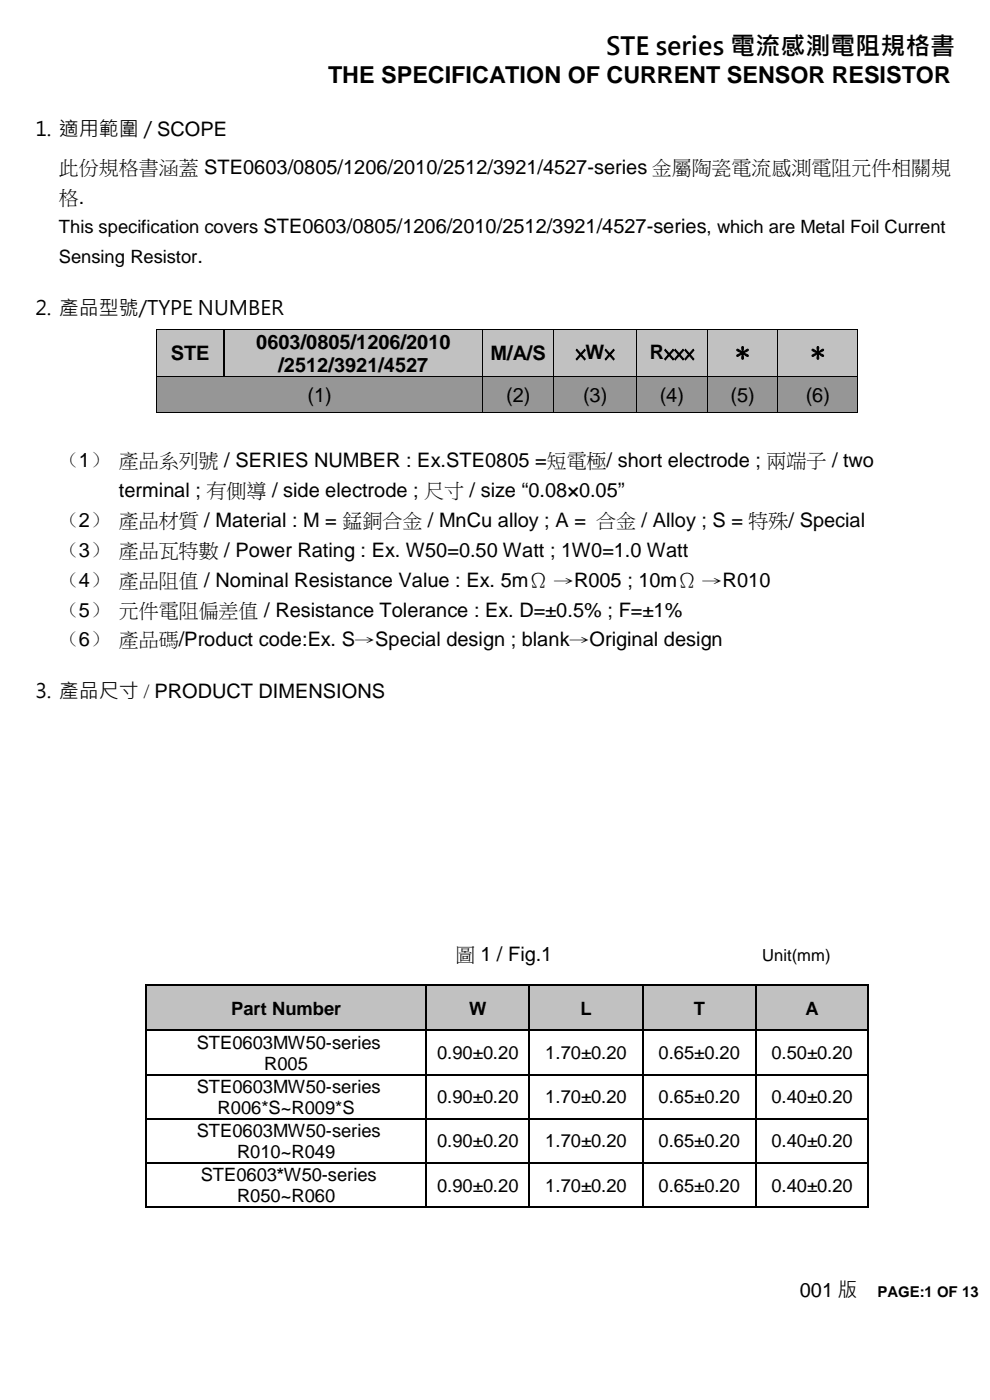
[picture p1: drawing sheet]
<svg xmlns="http://www.w3.org/2000/svg" width="210mm" height="297mm" viewBox="0 0 210 297" stroke-linecap="round" stroke-linejoin="round" font-family="sans-serif">
<defs><g id="words">
<text font-size="5.3" x="128.5" y="11.6">STE series 電流感測電阻規格書</text>
<text font-size="5" x="69.6" y="17.7">THE SPECIFICATION OF CURRENT SENSOR RESISTOR</text>
<g font-size="4.2">
<text x="7.5" y="28.8">1. 適用範圍 / SCOPE</text>
<text x="12.5" y="36.8">此份規格書涵蓋 STE0603/0805/1206/2010/2512/3921/4527-series 金屬陶瓷電流感測電阻元件相關規</text>
<text x="12.5" y="43.2">格.</text>
<text x="7.5" y="66.9">2. 產品型號/TYPE NUMBER</text>
<text x="36.2" y="76.5">STE</text>
<text x="54.3" y="74">0603/0805/1206/2010</text>
<text x="104" y="76.5">M/A/S</text>
<text x="122" y="76.2">×W×</text>
<text x="137.8" y="76.2">R×××</text>
<text x="155.3" y="76.2">＊</text>
<text x="171.3" y="76.2">＊</text>
<text x="59" y="78.9">/2512/3921/4527</text>
<text x="65.2" y="85.3">(1)</text>
<text x="107.3" y="85.3">(2)</text>
<text x="123.6" y="85.3">(3)</text>
<text x="139.9" y="85.3">(4)</text>
<text x="154.9" y="85.3">(5)</text>
<text x="170.8" y="85.3">(6)</text>
<text x="12.5" y="99.1">（1） 產品系列號 / SERIES NUMBER : Ex.STE0805 =短電極/ short electrode ; 兩端子 / two</text>
<text x="25.2" y="105.4">terminal ; 有側導 / side electrode ; 尺寸 / size “0.08×0.05”</text>
<text x="12.5" y="111.8">（2） 產品材質 / Material : M = 錳銅合金 / MnCu alloy ; A = 合金 / Alloy ; S = 特殊/ Special</text>
<text x="12.5" y="118.1">（3） 產品瓦特數 / Power Rating : Ex. W50=0.50 Watt ; 1W0=1.0 Watt</text>
<text x="12.5" y="124.5">（4） 產品阻值 / Nominal Resistance Value : Ex. 5mΩ →R005 ; 10mΩ →R010</text>
<text x="12.5" y="130.8">（5） 元件電阻偏差值 / Resistance Tolerance : Ex. D=±0.5% ; F=±1%</text>
<text x="12.5" y="137.2">（6） 產品碼/Product code:Ex. S→Special design ; blank→Original design</text>
<text x="7.5" y="148.2">3. 產品尺寸 / PRODUCT DIMENSIONS</text>
<text x="96.6" y="203.8">圖 1 / Fig.1</text>
<text x="169.5" y="275.2">001 版</text>
</g>
<g font-size="3.9">
<text x="12.5" y="49.5">This specification covers STE0603/0805/1206/2010/2512/3921/4527-series, which are Metal Foil Current</text>
<text x="12.5" y="55.9">Sensing Resistor.</text>
<text x="49" y="215.3">Part Number</text>
<text x="99.4" y="215.3">W</text>
<text x="123.1" y="215.3">L</text>
<text x="147.1" y="215.3">T</text>
<text x="170.8" y="215.3">A</text>
<text x="41.7" y="222.5">STE0603MW50-series</text>
<text x="56" y="227">R005</text>
<text x="92.7" y="224.7">0.90±0.20</text>
<text x="115.6" y="224.7">1.70±0.20</text>
<text x="139.6" y="224.7">0.65±0.20</text>
<text x="163.5" y="224.7">0.50±0.20</text>
<text x="41.7" y="231.9">STE0603MW50-series</text>
<text x="46.1" y="236.3">R006*S~R009*S</text>
<text x="92.7" y="234.1">0.90±0.20</text>
<text x="115.6" y="234.1">1.70±0.20</text>
<text x="139.6" y="234.1">0.65±0.20</text>
<text x="163.5" y="234.1">0.40±0.20</text>
<text x="41.7" y="241.2">STE0603MW50-series</text>
<text x="50.2" y="245.7">R010~R049</text>
<text x="92.7" y="243.5">0.90±0.20</text>
<text x="115.6" y="243.5">1.70±0.20</text>
<text x="139.6" y="243.5">0.65±0.20</text>
<text x="163.5" y="243.5">0.40±0.20</text>
<text x="42.5" y="250.6">STE0603*W50-series</text>
<text x="50.2" y="255">R050~R060</text>
<text x="92.7" y="252.8">0.90±0.20</text>
<text x="115.6" y="252.8">1.70±0.20</text>
<text x="139.6" y="252.8">0.65±0.20</text>
<text x="163.5" y="252.8">0.40±0.20</text>
</g>
<text font-size="3.5" x="161.6" y="203.8">Unit(mm)</text>
<text font-size="3.2" x="186.1" y="275.2">PAGE:1 OF 13</text>
</g></defs>
<g fill="#c1c1c1">
<path d="M33.2 70h14.1v9.8h-14.1z" fill-rule="evenodd"/>
<path d="M33.7 72.5h13.3v4.8h-13.3z" fill-rule="evenodd"/>
<path d="M47.7 70h54.6v9.8h-54.6z" fill-rule="evenodd"/>
<path d="M102.4 70h14.9v9.8h-14.9z" fill-rule="evenodd"/>
<path d="M102.9 72.5h14.1v4.8h-14.1z" fill-rule="evenodd"/>
<path d="M117.5 70h17.4v9.8h-17.4z" fill-rule="evenodd"/>
<path d="M117.9 72.1h16.6v5.5h-16.6z" fill-rule="evenodd"/>
<path d="M135 70h14.9v9.8h-14.9z" fill-rule="evenodd"/>
<path d="M135.5 72.1h13.9v5.5h-13.9z" fill-rule="evenodd"/>
<path d="M149.9 70h15v9.8h-15z" fill-rule="evenodd"/>
<path d="M150.5 72.1h14v5.5h-14z" fill-rule="evenodd"/>
<path d="M165 70h16.8v9.8h-16.8z" fill-rule="evenodd"/>
<path d="M165.4 72.1h16v5.5h-16z" fill-rule="evenodd"/>
</g>
<g fill="#c1c1c1">
<path d="M48 70h53.9v4.9h-53.9z"/>
<path d="M48 74.9h53.9v4.9h-53.9z"/>
</g>
<path d="M33.1 69.8h.1v.2h-.1zM47.3 69.8h.2v.2h-.2zM102.3 69.8h.1v.2h-.1zM117.3 69.8h.2v.2h-.2zM134.9 69.8h.1v.2h-.1zM149.9 69.8h.1v.2h-.1zM164.8 69.8h.2v.2h-.2zM181.8 69.8h.1v.2h-.1z" fill="#000"/>
<g fill="none" stroke="#000" stroke-width=".21">
<path d="M33.1 70v9.8M33.2 69.9h14.1M47.5 69.9h54.8M102.4 70v9.8M102.4 69.9h14.9M117.4 70v9.8M117.5 69.9h17.4M135 70v9.8M135 69.9h14.9M149.9 70v9.8M150 69.9h14.8M164.9 70v9.8"/>
<path d="M165 69.9h16.8M181.9 70v9.8"/>
</g>
<path d="M47.5 70v9.8" fill="none" stroke="#000" stroke-width=".34"/>
<g fill="#969696">
<path d="M33.2 79.9h69.1v7.6h-69.1z" fill-rule="evenodd"/>
<path d="M33.7 81.3h68.2v4.8h-68.2z" fill-rule="evenodd"/>
<path d="M102.4 79.9h14.9v7.6h-14.9z" fill-rule="evenodd"/>
<path d="M102.9 81.3h14.1v4.8h-14.1z" fill-rule="evenodd"/>
<path d="M117.5 79.9h17.4v7.6h-17.4z" fill-rule="evenodd"/>
<path d="M117.9 81.3h16.6v4.8h-16.6z" fill-rule="evenodd"/>
<path d="M135 79.9h14.9v7.6h-14.9z" fill-rule="evenodd"/>
<path d="M135.5 81.3h13.9v4.8h-13.9z" fill-rule="evenodd"/>
<path d="M149.9 79.9h15v7.6h-15z" fill-rule="evenodd"/>
<path d="M150.5 81.3h14v4.8h-14z" fill-rule="evenodd"/>
<path d="M165 79.9h16.8v7.6h-16.8z" fill-rule="evenodd"/>
<path d="M165.4 81.3h16v4.8h-16z" fill-rule="evenodd"/>
</g>
<g fill="#000">
<path d="M33.1 79.8h.1v.1h-.1zM47.3 79.8h.2v.1h-.2zM102.3 79.8h.1v.1h-.1zM117.3 79.8h.2v.1h-.2zM134.9 79.8h.1v.1h-.1zM149.9 79.8h.1v.1h-.1zM164.8 79.8h.2v.1h-.2zM181.8 79.8h.1v.1h-.1zM33.1 87.5h.1v.1h-.1zM102.3 87.5h.1v.1h-.1zM117.3 87.5h.2v.1h-.2zM134.9 87.5h.1v.1h-.1z"/>
<path d="M149.9 87.5h.1v.1h-.1zM164.8 87.5h.2v.1h-.2zM181.8 87.5h.1v.1h-.1z"/>
</g>
<g fill="none" stroke="#000" stroke-width=".21">
<path d="M33.1 79.9v7.6M33.2 79.8h14.1M47.5 79.8h54.8M102.4 79.9v7.6M102.4 79.8h14.9M117.4 79.9v7.6M117.5 79.8h17.4M135 79.9v7.6M135 79.8h14.9M149.9 79.9v7.6M150 79.8h14.8M164.9 79.9v7.6"/>
<path d="M165 79.8h16.8M181.9 79.9v7.6M33.2 87.5h69.1M102.4 87.5h14.9M117.5 87.5h17.4M135 87.5h14.9M150 87.5h14.8M165 87.5h16.8"/>
</g>
<g fill="#c1c1c1">
<path d="M31.2 209.2h59v9.3h-59z" fill-rule="evenodd"/>
<path d="M31.5 211.6h58.3v4.5h-58.3z" fill-rule="evenodd"/>
<path d="M90.5 209.2h21.6v9.3h-21.6z" fill-rule="evenodd"/>
<path d="M90.8 211.6h21v4.5h-21z" fill-rule="evenodd"/>
<path d="M112.4 209.2h23.7v9.3h-23.7z" fill-rule="evenodd"/>
<path d="M112.7 211.6h23.1v4.5h-23.1z" fill-rule="evenodd"/>
<path d="M136.4 209.2h23.7v9.3h-23.7z" fill-rule="evenodd"/>
<path d="M136.7 211.6h23.1v4.5h-23.1z" fill-rule="evenodd"/>
<path d="M160.3 209.2h23.6v9.3h-23.6z" fill-rule="evenodd"/>
<path d="M160.8 211.6h22.7v4.5h-22.7z" fill-rule="evenodd"/>
</g>
<g fill="#000">
<path d="M30.8 208.9h.4v.3h-.4zM30.8 213.7h.4v.3h-.4zM30.8 218.5h.4v.3h-.4zM90.2 208.9h.3v.3h-.3zM90.2 213.7h.3v.3h-.3zM90.2 218.5h.3v.3h-.3zM112.1 208.9h.3v.3h-.3zM112.1 213.7h.3v.3h-.3zM112.1 218.5h.3v.3h-.3zM136.1 208.9h.3v.3h-.3zM136.1 213.7h.3v.3h-.3zM136.1 218.5h.3v.3h-.3z"/>
<path d="M160.1 208.9h.3v.3h-.3zM160.1 213.7h.3v.3h-.3zM160.1 218.5h.3v.3h-.3zM183.9 208.9h.3v.3h-.3zM183.9 213.7h.3v.3h-.3zM183.9 218.5h.3v.3h-.3zM30.8 227.8h.4v.4h-.4zM30.8 237.2h.4v.3h-.4zM90.2 227.8h.3v.4h-.3zM90.2 237.2h.3v.3h-.3zM112.1 227.8h.3v.4h-.3zM112.1 237.2h.3v.3h-.3z"/>
<path d="M136.1 227.8h.3v.4h-.3zM136.1 237.2h.3v.3h-.3zM160.1 227.8h.3v.4h-.3zM160.1 237.2h.3v.3h-.3zM183.9 227.8h.3v.4h-.3zM183.9 237.2h.3v.3h-.3zM30.8 246.5h.4v.4h-.4zM30.8 255.9h.4v.3h-.4zM90.2 246.5h.3v.4h-.3zM90.2 255.9h.3v.3h-.3zM112.1 246.5h.3v.4h-.3zM112.1 255.9h.3v.3h-.3z"/>
<path d="M136.1 246.5h.3v.4h-.3zM136.1 255.9h.3v.3h-.3zM160.1 246.5h.3v.4h-.3zM160.1 255.9h.3v.3h-.3zM183.9 246.5h.3v.4h-.3zM183.9 255.9h.3v.3h-.3z"/>
</g>
<g fill="none" stroke="#000" stroke-width=".34">
<path d="M31 209.2v4.5M31 214v4.5M31 218.8v9M31.2 209h59M31.2 218.7h59M90.3 209.2v4.5M90.3 214v4.5M90.3 218.8v9M90.5 209h21.6M90.5 218.7h21.6M112.2 209.2v4.5M112.2 214v4.5"/>
<path d="M112.2 218.8v9M112.4 209h23.7M112.4 218.7h23.7M136.2 209.2v4.5M136.2 214v4.5M136.2 218.8v9M136.4 209h23.7M136.4 218.7h23.7M160.3 209.2v4.5M160.3 214v4.5M160.3 218.8v9M160.4 209h23.5"/>
<path d="M160.4 218.7h23.5M184 209.2v4.5M184 214v4.5M184 218.8v9M31 228.2v9M31 237.5v9M31.2 228h59M31.2 237.4h59M90.3 228.2v9M90.3 237.5v9M90.5 228h21.6M90.5 237.4h21.6"/>
<path d="M112.2 228.2v9M112.2 237.5v9M112.4 228h23.7M112.4 237.4h23.7M136.2 228.2v9M136.2 237.5v9M136.4 228h23.7M136.4 237.4h23.7M160.3 228.2v9M160.3 237.5v9M160.4 228h23.5M160.4 237.4h23.5"/>
<path d="M184 228.2v9M184 237.5v9M31 246.9v9M31.2 246.7h59M31.2 256.1h59M90.3 246.9v9M90.5 246.7h21.6M90.5 256.1h21.6M112.2 246.9v9M112.4 246.7h23.7M112.4 256.1h23.7M136.2 246.9v9"/>
<path d="M136.4 246.7h23.7M136.4 256.1h23.7M160.3 246.9v9M160.4 246.7h23.5M160.4 256.1h23.5M184 246.9v9"/>
</g>
<use href="#words"/>
</svg>
